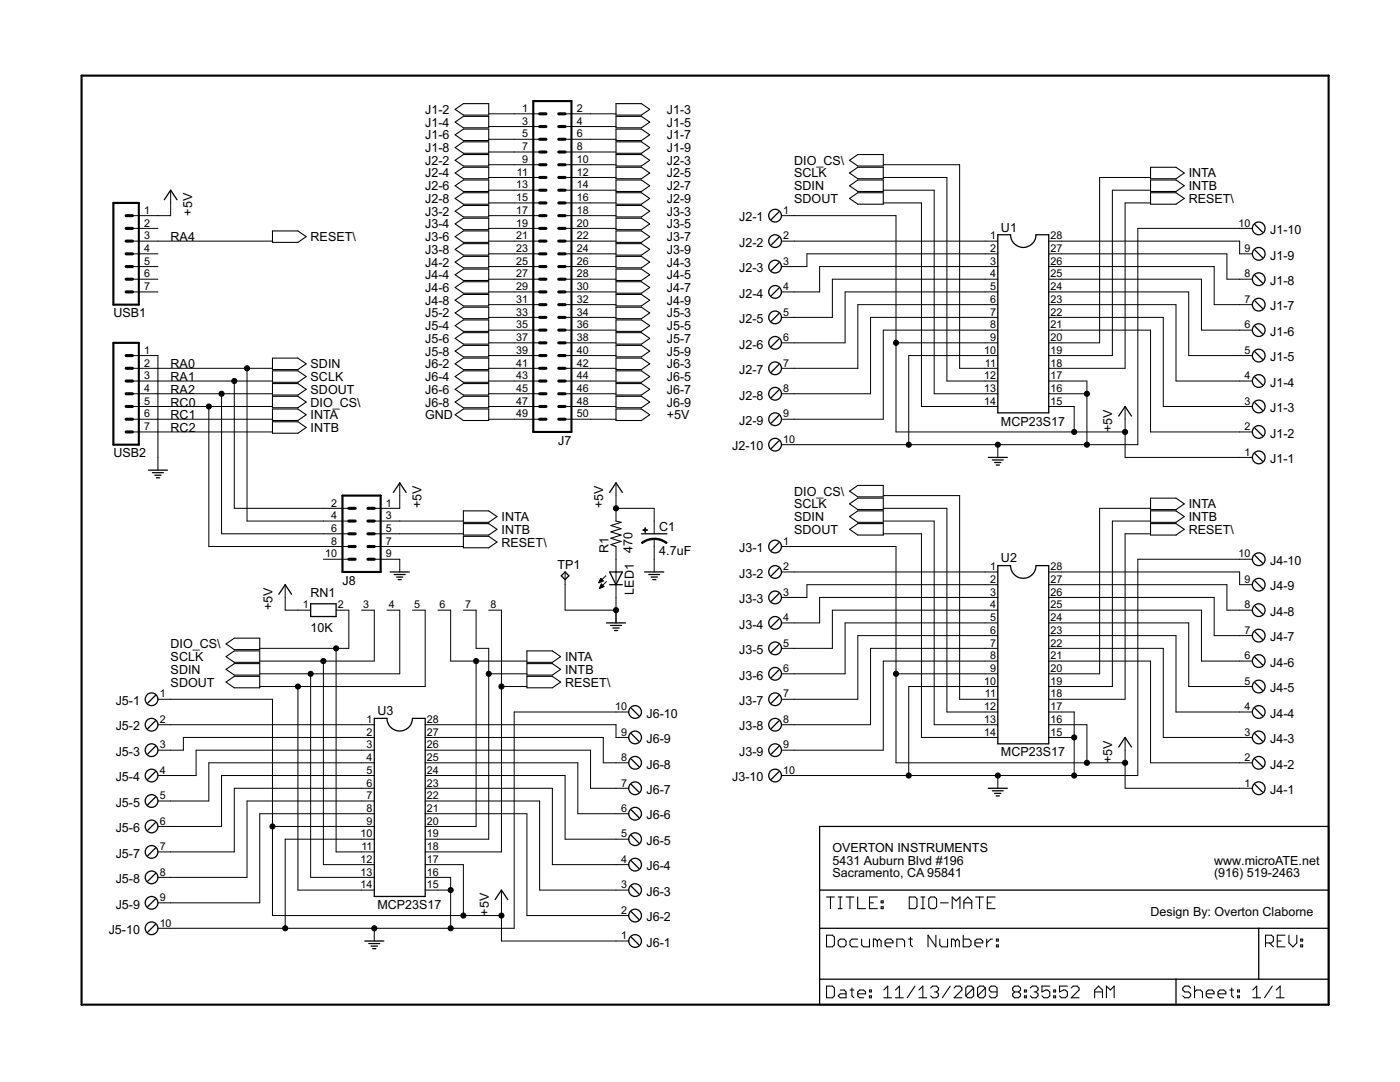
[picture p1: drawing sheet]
<svg xmlns="http://www.w3.org/2000/svg" width="279mm" height="216mm" viewBox="0 0 279 216" stroke-linecap="round" stroke-linejoin="round" font-family="sans-serif">
<defs><g id="words">
<g font-size="2.8">
<text x="84.8" y="22.7">J1-2</text>
<text x="133.1" y="22.7">J1-3</text>
<text x="84.8" y="25.2">J1-4</text>
<text x="84.8" y="27.8">J1-6</text>
<text x="133.1" y="25.2">J1-5</text>
<text x="133.1" y="27.8">J1-7</text>
<text x="84.8" y="30.3">J1-8</text>
<text x="84.8" y="32.9">J2-2</text>
<text x="84.8" y="35.4">J2-4</text>
<text x="133.1" y="30.3">J1-9</text>
<text x="133.1" y="32.9">J2-3</text>
<text x="133.1" y="35.4">J2-5</text>
<text x="158.5" y="32.9">DIO_CS\</text>
<text x="158.5" y="35.4">SCLK</text>
<text x="237.2" y="35.4">INTA</text>
<text x="84.8" y="37.9">J2-6</text>
<text x="84.8" y="40.5">J2-8</text>
<text x="133.1" y="37.9">J2-7</text>
<text x="133.1" y="40.5">J2-9</text>
<text x="158.5" y="37.9">SDIN</text>
<text x="158.5" y="40.5">SDOUT</text>
<text x="237.2" y="37.9">INTB</text>
<text x="237.2" y="40.5">RESET\</text>
<text x="38.4" y="43" transform="rotate(-90 38.4 43)">+5V</text>
<text x="84.8" y="43">J3-2</text>
<text x="84.8" y="45.6">J3-4</text>
<text x="133.1" y="43">J3-3</text>
<text x="133.1" y="45.6">J3-5</text>
<text x="147.5" y="44.2">J2-1</text>
<text x="199.8" y="46.2">U1</text>
<text x="253.5" y="46.7">J1-10</text>
<text x="34.1" y="48.1">RA4</text>
<text x="62" y="48.1">RESET\</text>
<text x="84.8" y="48.1">J3-6</text>
<text x="84.8" y="50.6">J3-8</text>
<text x="84.8" y="53.2">J4-2</text>
<text x="133.1" y="48.1">J3-7</text>
<text x="133.1" y="50.6">J3-9</text>
<text x="133.1" y="53.2">J4-3</text>
<text x="147.5" y="49.2">J2-2</text>
<text x="253.5" y="51.8">J1-9</text>
<text x="84.8" y="55.7">J4-4</text>
<text x="84.8" y="58.3">J4-6</text>
<text x="133.1" y="55.7">J4-5</text>
<text x="133.1" y="58.3">J4-7</text>
<text x="147.5" y="54.3">J2-3</text>
<text x="147.5" y="59.4">J2-4</text>
<text x="253.5" y="56.9">J1-8</text>
<text x="22.6" y="63.3">USB1</text>
<text x="84.8" y="60.8">J4-8</text>
<text x="84.8" y="63.3">J5-2</text>
<text x="84.8" y="65.9">J5-4</text>
<text x="133.1" y="60.8">J4-9</text>
<text x="133.1" y="63.3">J5-3</text>
<text x="133.1" y="65.9">J5-5</text>
<text x="147.5" y="64.5">J2-5</text>
<text x="253.5" y="61.9">J1-7</text>
<text x="84.8" y="68.4">J5-6</text>
<text x="84.8" y="71">J5-8</text>
<text x="133.1" y="68.4">J5-7</text>
<text x="133.1" y="71">J5-9</text>
<text x="147.5" y="69.6">J2-6</text>
<text x="253.5" y="67">J1-6</text>
<text x="34.1" y="73.5">RA0</text>
<text x="34.1" y="76">RA1</text>
<text x="62" y="73.5">SDIN</text>
<text x="62" y="76">SCLK</text>
<text x="84.8" y="73.5">J6-2</text>
<text x="84.8" y="76">J6-4</text>
<text x="133.1" y="73.5">J6-3</text>
<text x="133.1" y="76">J6-5</text>
<text x="147.5" y="74.6">J2-7</text>
<text x="253.5" y="77.2">J1-4</text>
<text x="253.5" y="72.1">J1-5</text>
<text x="34.1" y="78.6">RA2</text>
<text x="34.1" y="81.1">RC0</text>
<text x="34.1" y="83.7">RC1</text>
<text x="62" y="78.6">SDOUT</text>
<text x="62" y="81.1">DIO_CS\</text>
<text x="62" y="83.7">INTA</text>
<text x="84.8" y="78.6">J6-6</text>
<text x="84.8" y="81.1">J6-8</text>
<text x="84.8" y="83.7">GND</text>
<text x="133.1" y="78.6">J6-7</text>
<text x="133.1" y="81.1">J6-9</text>
<text x="133.1" y="83.7">+5V</text>
<text x="147.5" y="79.7">J2-8</text>
<text x="253.5" y="82.3">J1-3</text>
<text x="34.1" y="86.2">RC2</text>
<text x="62" y="86.2">INTB</text>
<text x="111.4" y="88.9">J7</text>
<text x="146.1" y="89.9">J2-10</text>
<text x="147.5" y="84.8">J2-9</text>
<text x="199.8" y="84.9">MCP23S17</text>
<text x="222" y="86.2" transform="rotate(-90 222 86.2)">+5V</text>
<text x="253.5" y="87.3">J1-2</text>
<text x="22.6" y="91.3">USB2</text>
<text x="253.5" y="92.4">J1-1</text>
<text x="84.1" y="101.4" transform="rotate(-90 84.1 101.4)">+5V</text>
<text x="120.4" y="101.4" transform="rotate(-90 120.4 101.4)">+5V</text>
<text x="158.5" y="98.9">DIO_CS\</text>
<text x="158.5" y="101.4">SCLK</text>
<text x="237.2" y="101.4">INTA</text>
<text x="100.1" y="104">INTA</text>
<text x="100.1" y="106.5">INTB</text>
<text x="131.6" y="105.9">C1</text>
<text x="158.5" y="104">SDIN</text>
<text x="158.5" y="106.5">SDOUT</text>
<text x="237.2" y="104">INTB</text>
<text x="237.2" y="106.5">RESET\</text>
<text x="100.1" y="109">RESET\</text>
<text x="111.3" y="113.6">TP1</text>
<text x="121.4" y="110.3" transform="rotate(-90 121.4 110.3)">R1</text>
<text x="126.2" y="110.3" transform="rotate(-90 126.2 110.3)">470</text>
<text x="131.6" y="110.7">4.7uF</text>
<text x="147.5" y="110.2">J3-1</text>
<text x="199.8" y="112.2">U2</text>
<text x="253.5" y="112.7">J4-10</text>
<text x="62" y="119.2">RN1</text>
<text x="68.3" y="116.7">J8</text>
<text x="126.5" y="118.7" transform="rotate(-90 126.5 118.7)">LED1</text>
<text x="147.5" y="115.3">J3-2</text>
<text x="253.5" y="117.8">J4-9</text>
<text x="54.4" y="121.7" transform="rotate(-90 54.4 121.7)">+5V</text>
<text x="147.5" y="120.4">J3-3</text>
<text x="147.5" y="125.4">J3-4</text>
<text x="253.5" y="122.9">J4-8</text>
<text x="34.1" y="129.4">DIO_CS\</text>
<text x="34.1" y="131.9">SCLK</text>
<text x="62" y="126.1">10K</text>
<text x="112.8" y="131.9">INTA</text>
<text x="147.5" y="130.5">J3-5</text>
<text x="253.5" y="128">J4-7</text>
<text x="34.1" y="134.4">SDIN</text>
<text x="34.1" y="137">SDOUT</text>
<text x="112.8" y="134.4">INTB</text>
<text x="112.8" y="137">RESET\</text>
<text x="147.5" y="135.6">J3-6</text>
<text x="253.5" y="133">J4-6</text>
<text x="23.1" y="140.7">J5-1</text>
<text x="75.3" y="142.7">U3</text>
<text x="129" y="143.2">J6-10</text>
<text x="147.5" y="140.7">J3-7</text>
<text x="253.5" y="143.2">J4-4</text>
<text x="253.5" y="138.1">J4-5</text>
<text x="23.1" y="145.7">J5-2</text>
<text x="129" y="148.3">J6-9</text>
<text x="147.5" y="145.7">J3-8</text>
<text x="253.5" y="148.3">J4-3</text>
<text x="23.1" y="150.8">J5-3</text>
<text x="23.1" y="155.9">J5-4</text>
<text x="129" y="153.4">J6-8</text>
<text x="146.1" y="155.9">J3-10</text>
<text x="147.5" y="150.8">J3-9</text>
<text x="199.8" y="151">MCP23S17</text>
<text x="222" y="152.2" transform="rotate(-90 222 152.2)">+5V</text>
<text x="253.5" y="153.4">J4-2</text>
<text x="23.1" y="161">J5-5</text>
<text x="129" y="158.4">J6-7</text>
<text x="253.5" y="158.4">J4-1</text>
<text x="23.1" y="166.1">J5-6</text>
<text x="129" y="163.5">J6-6</text>
<text x="23.1" y="171.1">J5-7</text>
<text x="129" y="173.7">J6-4</text>
<text x="129" y="168.6">J6-5</text>
<text x="166.1" y="170">OVERTON INSTRUMENTS</text>
<text x="166.1" y="172.5">5431 Auburn Blvd #196</text>
<text x="242.3" y="172.5">www.microATE.net</text>
<text x="23.1" y="176.2">J5-8</text>
<text x="129" y="178.8">J6-3</text>
<text x="166.1" y="175.1">Sacramento, CA 95841</text>
<text x="242.3" y="175.1">(916) 519-2463</text>
<text x="23.1" y="181.3">J5-9</text>
<text x="75.3" y="181.4">MCP23S17</text>
<text x="97.5" y="182.7" transform="rotate(-90 97.5 182.7)">+5V</text>
<text x="129" y="183.8">J6-2</text>
<text x="229.6" y="182.7">Design By: Overton Claborne</text>
<text x="21.7" y="186.4">J5-10</text>
<text x="129" y="188.9">J6-1</text>
</g>
<g font-size="2.4">
<text x="104.2" y="22.4">1</text>
<text x="115.1" y="22.4">2</text>
<text x="104.2" y="24.9">3</text>
<text x="104.2" y="27.4">5</text>
<text x="104.2" y="30">7</text>
<text x="115.1" y="24.9">4</text>
<text x="115.1" y="27.4">6</text>
<text x="115.1" y="30">8</text>
<text x="103.2" y="35">11</text>
<text x="104.2" y="32.5">9</text>
<text x="115.1" y="32.5">10</text>
<text x="115.1" y="35">12</text>
<text x="103" y="37.6">13</text>
<text x="103" y="40.1">15</text>
<text x="115.1" y="37.6">14</text>
<text x="115.1" y="40.1">16</text>
<text x="28.8" y="42.7">1</text>
<text x="28.8" y="45.2">2</text>
<text x="28.8" y="47.7">3</text>
<text x="103" y="42.7">17</text>
<text x="103" y="45.2">19</text>
<text x="103" y="47.7">21</text>
<text x="115.1" y="42.7">18</text>
<text x="115.1" y="45.2">20</text>
<text x="115.1" y="47.7">22</text>
<text x="156.3" y="42.7">1</text>
<text x="156.3" y="47.7">2</text>
<text x="197.6" y="47.7">1</text>
<text x="209.6" y="47.7">28</text>
<text x="247.2" y="45.2">10</text>
<text x="28.8" y="50.3">4</text>
<text x="28.8" y="52.8">5</text>
<text x="103" y="50.3">23</text>
<text x="103" y="52.8">25</text>
<text x="115.1" y="50.3">24</text>
<text x="115.1" y="52.8">26</text>
<text x="156.3" y="52.8">3</text>
<text x="197.6" y="50.3">2</text>
<text x="197.6" y="52.8">3</text>
<text x="209.6" y="52.8">26</text>
<text x="209.6" y="50.3">27</text>
<text x="248.4" y="50.3">9</text>
<text x="28.8" y="55.4">6</text>
<text x="28.8" y="57.9">7</text>
<text x="103" y="55.4">27</text>
<text x="103" y="57.9">29</text>
<text x="115.1" y="55.4">28</text>
<text x="115.1" y="57.9">30</text>
<text x="156.3" y="57.9">4</text>
<text x="197.6" y="55.4">4</text>
<text x="197.6" y="57.9">5</text>
<text x="209.6" y="57.9">24</text>
<text x="209.6" y="55.4">25</text>
<text x="248.4" y="55.4">8</text>
<text x="103" y="60.4">31</text>
<text x="103" y="63">33</text>
<text x="103" y="65.5">35</text>
<text x="115.1" y="60.4">32</text>
<text x="115.1" y="63">34</text>
<text x="115.1" y="65.5">36</text>
<text x="156.3" y="63">5</text>
<text x="197.6" y="60.4">6</text>
<text x="197.6" y="63">7</text>
<text x="197.6" y="65.5">8</text>
<text x="209.6" y="65.5">21</text>
<text x="209.6" y="63">22</text>
<text x="209.6" y="60.4">23</text>
<text x="248.4" y="65.5">6</text>
<text x="248.4" y="60.4">7</text>
<text x="28.8" y="70.6">1</text>
<text x="103" y="68.1">37</text>
<text x="103" y="70.6">39</text>
<text x="115.1" y="68.1">38</text>
<text x="115.1" y="70.6">40</text>
<text x="156.3" y="68.1">6</text>
<text x="196.4" y="70.6">10</text>
<text x="197.6" y="68.1">9</text>
<text x="209.6" y="70.6">19</text>
<text x="209.6" y="68.1">20</text>
<text x="248.4" y="70.6">5</text>
<text x="28.8" y="73.1">2</text>
<text x="28.8" y="75.7">3</text>
<text x="103" y="73.1">41</text>
<text x="103" y="75.7">43</text>
<text x="115.1" y="73.1">42</text>
<text x="115.1" y="75.7">44</text>
<text x="156.3" y="73.1">7</text>
<text x="196.4" y="75.7">12</text>
<text x="196.6" y="73.1">11</text>
<text x="209.6" y="75.7">17</text>
<text x="209.6" y="73.1">18</text>
<text x="248.4" y="75.7">4</text>
<text x="28.8" y="78.2">4</text>
<text x="28.8" y="80.8">5</text>
<text x="28.8" y="83.3">6</text>
<text x="103" y="78.2">45</text>
<text x="103" y="80.8">47</text>
<text x="103" y="83.3">49</text>
<text x="115.1" y="78.2">46</text>
<text x="115.1" y="80.8">48</text>
<text x="115.1" y="83.3">50</text>
<text x="156.3" y="78.2">8</text>
<text x="156.3" y="83.3">9</text>
<text x="196.4" y="78.2">13</text>
<text x="196.4" y="80.8">14</text>
<text x="209.6" y="80.8">15</text>
<text x="209.6" y="78.2">16</text>
<text x="248.4" y="80.8">3</text>
<text x="28.8" y="85.8">7</text>
<text x="156.3" y="88.4">10</text>
<text x="248.4" y="85.8">2</text>
<text x="248.4" y="90.9">1</text>
<text x="66.1" y="101.1">2</text>
<text x="77" y="101.1">1</text>
<text x="66.1" y="103.6">4</text>
<text x="66.1" y="106.2">6</text>
<text x="77" y="103.6">3</text>
<text x="77" y="106.2">5</text>
<text x="64.9" y="111.2">10</text>
<text x="66.1" y="108.7">8</text>
<text x="77" y="108.7">7</text>
<text x="77" y="111.2">9</text>
<text x="156.3" y="108.7">1</text>
<text x="156.3" y="113.8">2</text>
<text x="197.6" y="113.8">1</text>
<text x="209.6" y="113.8">28</text>
<text x="247.2" y="111.2">10</text>
<text x="156.3" y="118.9">3</text>
<text x="197.6" y="116.3">2</text>
<text x="197.6" y="118.9">3</text>
<text x="209.6" y="118.9">26</text>
<text x="209.6" y="116.3">27</text>
<text x="248.4" y="116.3">9</text>
<text x="60.5" y="121.4">1</text>
<text x="67.4" y="121.4">2</text>
<text x="72.5" y="121.4">3</text>
<text x="77.6" y="121.4">4</text>
<text x="82.7" y="121.4">5</text>
<text x="87.7" y="121.4">6</text>
<text x="92.8" y="121.4">7</text>
<text x="97.9" y="121.4">8</text>
<text x="156.3" y="123.9">4</text>
<text x="197.6" y="121.4">4</text>
<text x="197.6" y="123.9">5</text>
<text x="209.6" y="123.9">24</text>
<text x="209.6" y="121.4">25</text>
<text x="248.4" y="121.4">8</text>
<text x="156.3" y="129">5</text>
<text x="197.6" y="126.5">6</text>
<text x="197.6" y="129">7</text>
<text x="197.6" y="131.5">8</text>
<text x="209.6" y="131.5">21</text>
<text x="209.6" y="129">22</text>
<text x="209.6" y="126.5">23</text>
<text x="248.4" y="131.5">6</text>
<text x="248.4" y="126.5">7</text>
<text x="156.3" y="134.1">6</text>
<text x="196.4" y="136.6">10</text>
<text x="197.6" y="134.1">9</text>
<text x="209.6" y="136.6">19</text>
<text x="209.6" y="134.1">20</text>
<text x="248.4" y="136.6">5</text>
<text x="31.9" y="139.2">1</text>
<text x="122.8" y="141.7">10</text>
<text x="156.3" y="139.2">7</text>
<text x="196.4" y="141.7">12</text>
<text x="196.6" y="139.2">11</text>
<text x="209.6" y="141.7">17</text>
<text x="209.6" y="139.2">18</text>
<text x="248.4" y="141.7">4</text>
<text x="31.9" y="144.2">2</text>
<text x="31.9" y="149.3">3</text>
<text x="73.1" y="144.2">1</text>
<text x="73.1" y="146.8">2</text>
<text x="73.1" y="149.3">3</text>
<text x="85.2" y="149.3">26</text>
<text x="85.2" y="146.8">27</text>
<text x="85.2" y="144.2">28</text>
<text x="123.9" y="146.8">9</text>
<text x="156.3" y="144.2">8</text>
<text x="156.3" y="149.3">9</text>
<text x="196.4" y="144.2">13</text>
<text x="196.4" y="146.8">14</text>
<text x="209.6" y="146.8">15</text>
<text x="209.6" y="144.2">16</text>
<text x="248.4" y="146.8">3</text>
<text x="31.9" y="154.4">4</text>
<text x="73.1" y="151.9">4</text>
<text x="73.1" y="154.4">5</text>
<text x="85.2" y="154.4">24</text>
<text x="85.2" y="151.9">25</text>
<text x="123.9" y="151.9">8</text>
<text x="156.3" y="154.4">10</text>
<text x="248.4" y="151.9">2</text>
<text x="31.9" y="159.5">5</text>
<text x="73.1" y="156.9">6</text>
<text x="73.1" y="159.5">7</text>
<text x="85.2" y="159.5">22</text>
<text x="85.2" y="156.9">23</text>
<text x="123.9" y="156.9">7</text>
<text x="248.4" y="156.9">1</text>
<text x="31.9" y="164.6">6</text>
<text x="72" y="167.1">10</text>
<text x="73.1" y="162">8</text>
<text x="73.1" y="164.6">9</text>
<text x="85.2" y="167.1">19</text>
<text x="85.2" y="164.6">20</text>
<text x="85.2" y="162">21</text>
<text x="123.9" y="167.1">5</text>
<text x="123.9" y="162">6</text>
<text x="31.9" y="169.6">7</text>
<text x="72" y="172.2">12</text>
<text x="72.1" y="169.6">11</text>
<text x="85.2" y="172.2">17</text>
<text x="85.2" y="169.6">18</text>
<text x="123.9" y="172.2">4</text>
<text x="31.9" y="174.7">8</text>
<text x="31.9" y="179.8">9</text>
<text x="72" y="174.7">13</text>
<text x="72" y="177.3">14</text>
<text x="85.2" y="177.3">15</text>
<text x="85.2" y="174.7">16</text>
<text x="123.9" y="177.3">3</text>
<text x="31.9" y="184.9">10</text>
<text x="123.9" y="182.3">2</text>
<text x="123.9" y="187.4">1</text>
</g>
</g></defs>
<g fill="#000" stroke="#000" stroke-width=".2">
<path d="M97.5 22.7h5.1zM97.5 25.3h5.1zM97.5 27.8h5.1zM97.5 30.3h5.1zM97.5 32.9h5.1zM97.5 35.4h5.1zM97.5 38h5.1zM102.6 22.7h5.1zM102.6 25.3h5.1zM102.6 27.8h5.1zM102.6 30.3h5.1zM102.6 32.9h5.1z"/>
<path d="M102.6 35.4h5.1zM102.6 38h5.1zM112.8 22.7h5.1zM112.8 25.3h5.1zM112.8 27.8h5.1zM112.8 30.3h5.1zM112.8 32.9h5.1zM112.8 35.4h5.1zM112.8 38h5.1zM117.9 22.7h5zM117.9 25.3h5zM117.9 27.8h5z"/>
<path d="M117.9 30.3h5zM117.9 32.9h5zM117.9 35.4h5zM117.9 38h5zM176.3 38h10.1zM176.3 35.4h12.7zM176.3 32.9h15.2zM219.5 35.4h10.1zM222 38h7.6zM31.5 43h2.6zM26.4 43h5.1zM26.4 45.6h5.1z"/>
<path d="M26.4 48.1h5.1zM26.4 50.7h5.1zM26.4 53.2h5.1zM26.4 55.7h5.1zM26.4 58.3h5.1zM34.1 40.5v2.5zM34.1 38v2.5zM31.5 48.1h22.9zM97.5 40.5h5.1zM97.5 43h5.1zM97.5 45.6h5.1zM97.5 48.1h5.1z"/>
<path d="M97.5 50.7h5.1zM97.5 53.2h5.1zM97.5 55.7h5.1zM97.5 58.3h5.1zM102.6 40.5h5.1zM102.6 43h5.1zM102.6 45.6h5.1zM102.6 48.1h5.1zM102.6 50.7h5.1zM102.6 53.2h5.1zM102.6 55.7h5.1zM102.6 58.3h5.1z"/>
<path d="M112.8 40.5h5.1zM112.8 43h5.1zM112.8 45.6h5.1zM112.8 48.1h5.1zM112.8 50.7h5.1zM112.8 53.2h5.1zM112.8 55.7h5.1zM112.8 58.3h5.1zM117.9 40.5h5zM117.9 43h5zM117.9 45.6h5zM117.9 48.1h5z"/>
<path d="M117.9 50.7h5zM117.9 53.2h5zM117.9 55.7h5zM117.9 58.3h5zM158.5 53.2h2.5zM158.5 58.3h5.1zM156 43h2.5zM156 48.1h2.5zM156 53.2h2.5zM156 58.3h2.5zM161 50.7v2.5zM163.6 53.2v5.1z"/>
<path d="M168.7 58.3h27.9zM158.5 43h20.3zM176.3 40.5h7.6zM161 50.7h35.6zM163.6 53.2h33zM166.1 55.7h30.5zM158.5 48.1h38.1zM196.6 48.1h2.5zM196.6 50.7h2.5zM196.6 53.2h2.5zM196.6 55.7h2.5zM196.6 58.3h2.5z"/>
<path d="M211.8 55.7h28zM211.8 58.3h25.4zM209.3 58.3h2.5zM209.3 55.7h2.5zM209.3 53.2h2.5zM209.3 50.7h2.5zM209.3 48.1h2.5zM224.5 40.5h5.1zM227.1 45.6h20.3zM211.8 53.2h30.5zM244.9 50.7v5zM211.8 50.7h33.1z"/>
<path d="M244.9 55.7h2.5zM247.4 48.1v2.6zM211.8 48.1h35.6zM247.4 55.7h2.5zM247.4 50.7h2.5zM247.4 45.6h2.5zM31.5 71v20.3zM31.5 76h15.3zM31.5 78.6h12.7zM26.4 71h5.1zM26.4 73.5h5.1zM26.4 76h5.1z"/>
<path d="M26.4 78.6h5.1zM44.2 78.6h10.2zM31.5 73.5h17.8zM46.8 76h7.6zM54.4 78.6v2.5zM49.3 73.5h5.1zM97.5 60.8h5.1zM97.5 63.3h5.1zM97.5 65.9h5.1zM97.5 68.4h5.1zM97.5 71h5.1zM97.5 73.5h5.1z"/>
<path d="M97.5 76h5.1zM97.5 78.6h5.1zM102.6 60.8h5.1zM102.6 63.3h5.1zM102.6 65.9h5.1zM102.6 68.4h5.1zM102.6 71h5.1zM102.6 73.5h5.1zM102.6 76h5.1zM102.6 78.6h5.1zM112.8 60.8h5.1zM112.8 63.3h5.1z"/>
<path d="M112.8 65.9h5.1zM112.8 68.4h5.1zM112.8 71h5.1zM112.8 73.5h5.1zM112.8 76h5.1zM112.8 78.6h5.1zM117.9 60.8h5zM117.9 63.3h5zM117.9 65.9h5zM117.9 68.4h5zM117.9 71h5zM117.9 73.5h5z"/>
<path d="M117.9 76h5zM117.9 78.6h5zM158.5 63.3h7.6zM158.5 68.4h10.2zM158.5 73.5h12.7zM156 63.3h2.5zM156 68.4h2.5zM156 73.5h2.5zM156 78.6h2.5zM166.1 55.7v7.6zM168.7 58.3v10.1zM171.2 60.8v12.7z"/>
<path d="M171.2 60.8h25.4zM173.7 63.3v15.3zM158.5 78.6h15.2zM173.7 63.3h22.9zM176.3 65.9h20.3zM178.8 43v25.4zM181.4 71h15.2zM186.4 38v40.6zM189 35.4v40.6zM191.5 32.9v40.6zM178.8 68.4h17.8zM186.4 78.6h10.2z"/>
<path d="M189 76h7.6zM191.5 73.5h5.1zM196.6 60.8h2.5zM196.6 63.3h2.5zM196.6 65.9h2.5zM196.6 68.4h2.5zM196.6 71h2.5zM196.6 73.5h2.5zM196.6 76h2.5zM196.6 78.6h2.5zM211.8 60.8h22.9zM211.8 63.3h20.4z"/>
<path d="M211.8 65.9h17.8zM211.8 76h5.1zM211.8 78.6h5.1zM211.8 73.5h12.7zM211.8 71h10.2zM211.8 68.4h7.7zM209.3 78.6h2.5zM209.3 76h2.5zM209.3 73.5h2.5zM209.3 71h2.5zM209.3 68.4h2.5zM209.3 65.9h2.5z"/>
<path d="M209.3 63.3h2.5zM209.3 60.8h2.5zM216.9 76v2.6zM216.9 78.6v10.1zM219.5 35.4v33zM222 38v33zM224.5 40.5v33zM234.7 60.8v15.2zM237.2 58.3v12.7zM239.8 55.7v10.2zM242.3 53.2v7.6zM242.3 60.8h5.1z"/>
<path d="M239.8 65.9h7.6zM237.2 71h10.2zM234.7 76h12.7zM247.4 76h2.5zM247.4 71h2.5zM247.4 65.9h2.5zM247.4 60.8h2.5zM31.5 83.7h22.9zM31.5 86.2h22.9zM26.4 81.1h5.1zM26.4 83.7h5.1zM26.4 86.2h5.1z"/>
<path d="M31.5 91.3v2.5zM31.5 81.1h10.2zM41.7 81.1h12.7zM79.8 96.4v2.5zM97.5 81.1h5.1zM97.5 83.7h5.1zM102.6 81.1h5.1zM102.6 83.7h5.1zM112.8 81.1h5.1zM112.8 83.7h5.1zM122.9 98.9v2.5zM117.9 81.1h5z"/>
<path d="M117.9 83.7h5zM122.9 96.4v2.5zM158.5 83.7h17.8zM158.5 88.7h22.9zM156 83.7h2.5zM156 88.7h2.5zM176.3 65.9v17.8zM178.8 68.4v17.8zM181.4 88.7h17.7zM181.4 71v17.7zM183.9 40.5v40.6zM176.3 98.9h15.2z"/>
<path d="M183.9 81.1h12.7zM196.6 81.1h2.5zM199.1 88.7h17.8zM199.1 88.7v2.6zM211.8 81.1h2.6zM209.3 81.1h2.5zM178.8 86.2h35.6zM214.4 81.1v5.1zM216.9 88.7h10.2zM224.5 86.2v5.1zM214.4 86.2h10.1zM224.5 83.7v2.5z"/>
<path d="M224.5 81.1v2.6zM227.1 45.6v43.1zM229.6 65.9v20.3zM232.2 63.3v17.8zM232.2 81.1h15.2zM229.6 86.2h17.8zM224.5 91.3h22.9zM247.4 91.3h2.5zM247.4 86.2h2.5zM247.4 81.1h2.5zM41.7 81.1v28zM44.2 78.6v27.9z"/>
<path d="M46.8 76v25.4zM49.3 73.5v30.5zM56.9 116.7v2.5zM46.8 101.4h17.7zM44.2 106.5h20.3zM41.7 109.1h22.8zM49.3 104h15.2zM64.5 101.4h5.1zM64.5 104h5.1zM64.5 106.5h5.1zM64.5 109.1h5.1zM64.5 111.6h5.1z"/>
<path d="M79.8 98.9v2.5zM79.8 104h12.7zM79.8 106.5h12.7zM79.8 109.1h12.7zM74.7 101.4h5.1zM74.7 104h5.1zM74.7 106.5h5.1zM74.7 109.1h5.1zM74.7 111.6h5.1zM79.8 111.6v2.5zM112.8 114.1v2.6zM119.9 115.4l-.4 .9z"/>
<path d="M119.5 116.2h.2zM119.6 116.1h.4zM120 116.5l-.4 .9zM119.7 116h.6zM119.7 115.8h.6zM119.7 117.3h.3zM119.8 115.7h.4zM119.8 117.2h.5zM119.8 117h.7zM119.8 115.6h.3zM119.9 115.5h.1zM119.9 116.9h.5z"/>
<path d="M119.9 115.4l.5 .5zM119.9 116.8h.4zM120 116.7h.1zM120 116.5l.5 .6zM119.5 116.3l.9-.4zM119.6 117.4l.9-.3zM120.9 114.9l-1.4 1.4zM121 116l-1.4 1.4zM122.9 101.4h7.7zM122.9 101.4v2.6zM122.9 109.1v2.5zM122.9 116.7v2.5z"/>
<path d="M122.9 111.6v2.5zM122.9 114.1v2.6zM130.6 101.4v2.6zM130.6 107.5v1.6zM130.6 104v2.5zM130.6 109.1v2.5zM130.6 111.6v2.5zM158.5 119.2h2.5zM156 109.1h2.5zM156 114.1h2.5zM156 119.2h2.5zM161 116.7v2.5z"/>
<path d="M158.5 109.1h20.3zM176.3 106.5h7.6zM176.3 104h10.1zM176.3 101.4h12.7zM161 116.7h35.6zM163.6 119.2h33zM158.5 114.1h38.1zM196.6 114.1h2.5zM196.6 116.7h2.5zM196.6 119.2h2.5zM209.3 119.2h2.5zM209.3 116.7h2.5z"/>
<path d="M209.3 114.1h2.5zM219.5 101.4h10.1zM222 104h7.6zM224.5 106.5h5.1zM227.1 111.6h20.3zM211.8 119.2h30.5zM211.8 116.7h33.1zM247.4 114.1v2.6zM211.8 114.1h35.6zM247.4 116.7h2.5zM247.4 111.6h2.5zM31.5 139.5h2.6z"/>
<path d="M34.1 139.5h20.3zM56.9 119.2v2.6zM56.9 121.8h2.6zM51.8 137h7.7zM59.5 137h25.4zM59.5 121.8h2.5zM51.8 134.5h10.2zM62 134.5h17.8zM51.8 131.9h12.7zM64.5 131.9h10.2zM51.8 129.4h15.3zM67.1 129.4h2.5z"/>
<path d="M69.6 121.8v7.6zM67.1 121.8h2.5zM74.7 121.8v10.1zM72.2 121.8h2.5zM79.8 121.8v12.7zM77.2 121.8h2.6zM84.9 121.8v15.2zM82.3 121.8h2.6zM89.9 121.8v10.1zM87.4 121.8h2.5zM95 121.8v7.6zM95 131.9h10.2z"/>
<path d="M89.9 131.9h5.1zM92.5 121.8h2.5zM97.5 134.5h7.7zM97.5 129.4v5.1zM95 129.4h2.5zM100.1 137h5.1zM100.1 121.8v15.2zM97.5 121.8h2.6zM112.8 116.7v5.1zM122.9 121.8v2.5zM122.9 119.2v2.6zM112.8 121.8h10.1z"/>
<path d="M158.5 124.3h5.1zM158.5 129.4h7.6zM158.5 134.5h10.2zM158.5 139.5h12.7zM156 124.3h2.5zM156 129.4h2.5zM156 134.5h2.5zM156 139.5h2.5zM163.6 119.2v5.1zM166.1 121.8v7.6zM168.7 124.3v10.2zM168.7 124.3h27.9z"/>
<path d="M171.2 126.8v12.7zM171.2 126.8h25.4zM173.7 129.4v15.2zM173.7 129.4h22.9zM176.3 131.9h20.3zM178.8 109.1v25.4zM181.4 137h15.2zM191.5 98.9v40.6zM178.8 134.5h17.8zM166.1 121.8h30.5zM191.5 139.5h5.1zM196.6 121.8h2.5z"/>
<path d="M196.6 124.3h2.5zM196.6 126.8h2.5zM196.6 129.4h2.5zM196.6 131.9h2.5zM196.6 134.5h2.5zM196.6 137h2.5zM196.6 139.5h2.5zM211.8 121.8h28zM211.8 124.3h25.4zM211.8 126.8h22.9zM211.8 129.4h20.4zM211.8 131.9h17.8z"/>
<path d="M211.8 139.5h12.7zM211.8 137h10.2zM211.8 134.5h7.7zM209.3 139.5h2.5zM209.3 137h2.5zM209.3 134.5h2.5zM209.3 131.9h2.5zM209.3 129.4h2.5zM209.3 126.8h2.5zM209.3 124.3h2.5zM209.3 121.8h2.5zM219.5 101.4v33.1z"/>
<path d="M222 104v33zM224.5 106.5v33zM237.2 124.3v12.7zM239.8 121.8v10.1zM242.3 119.2v7.6zM244.9 116.7v5.1zM244.9 121.8h2.5zM242.3 126.8h5.1zM239.8 131.9h7.6zM237.2 137h10.2zM247.4 137h2.5zM247.4 131.9h2.5z"/>
<path d="M247.4 126.8h2.5zM247.4 121.8h2.5zM34.1 149.7h2.5zM34.1 154.7h5zM34.1 159.8h7.6zM31.5 144.6h2.6zM31.5 149.7h2.6zM31.5 154.7h2.6zM31.5 159.8h2.6zM36.6 147.2v2.5zM39.1 149.7v5zM41.7 152.2v7.6z"/>
<path d="M44.2 154.7h28zM46.8 157.3h25.4zM49.3 159.8v15.3zM49.3 159.8h22.9zM36.6 147.2h35.6zM39.1 149.7h33.1zM41.7 152.2h30.5zM34.1 144.6h38.1zM72.2 144.6h2.5zM72.2 147.2h2.5zM72.2 149.7h2.5zM72.2 152.2h2.5z"/>
<path d="M72.2 154.7h2.5zM72.2 157.3h2.5zM72.2 159.8h2.5zM87.4 152.2h27.9zM87.4 154.7h25.4zM87.4 157.3h22.8zM87.4 159.8h20.3zM84.9 159.8h2.5zM84.9 157.3h2.5zM84.9 154.7h2.5zM84.9 152.2h2.5zM84.9 149.7h2.5z"/>
<path d="M84.9 147.2h2.5zM84.9 144.6h2.5zM102.6 142.1h20.3zM117.9 149.7v7.6zM87.4 149.7h30.5zM120.4 147.2v5zM87.4 147.2h33zM120.4 152.2h2.5zM117.9 157.3h5zM122.9 144.6v2.6zM87.4 144.6h35.5zM122.9 157.3h2.6z"/>
<path d="M122.9 152.2h2.6zM122.9 147.2h2.6zM122.9 142.1h2.6zM158.5 154.7h22.9zM158.5 149.7h17.8zM156 144.6h2.5zM156 149.7h2.5zM156 154.7h2.5zM158.5 144.6h15.2zM176.3 131.9v17.8zM178.8 134.5v17.7zM181.4 154.7h17.7z"/>
<path d="M181.4 137v17.7zM183.9 106.5v40.7zM186.4 104v40.6zM189 101.4v40.7zM183.9 147.2h12.7zM186.4 144.6h10.2zM189 142.1h7.6zM196.6 142.1h2.5zM196.6 144.6h2.5zM196.6 147.2h2.5zM199.1 154.7h15.3zM199.1 154.7v2.6z"/>
<path d="M211.8 144.6h5.1zM211.8 147.2h2.6zM211.8 142.1h2.6zM209.3 147.2h2.5zM209.3 144.6h2.5zM209.3 142.1h2.5zM214.4 154.7h12.7zM214.4 147.2v7.5zM214.4 142.1v5.1zM178.8 152.2h38.1zM216.9 144.6v7.6zM224.5 152.2v5.1z"/>
<path d="M216.9 152.2h7.6zM224.5 149.7v2.5zM224.5 147.2v2.5zM227.1 111.6v43.1zM229.6 131.9v20.3zM232.2 129.4v17.8zM234.7 126.8v15.3zM224.5 157.3h22.9zM234.7 142.1h12.7zM232.2 147.2h15.2zM229.6 152.2h17.8zM247.4 157.3h2.5z"/>
<path d="M247.4 152.2h2.5zM247.4 147.2h2.5zM247.4 142.1h2.5zM34.1 164.9h10.1zM34.1 170h12.7zM31.5 164.9h2.6zM31.5 170h2.6zM31.5 175.1h2.6zM44.2 154.7v10.2zM46.8 157.3v12.7zM34.1 175.1h15.2zM51.8 162.4h20.4z"/>
<path d="M54.4 139.5v25.4zM56.9 167.4h15.3zM59.5 137v40.6zM62 134.5v40.6zM64.5 131.9v40.6zM67.1 129.4v40.6zM54.4 164.9h17.8zM59.5 177.6h12.7zM62 175.1h10.2zM64.5 172.5h7.7zM67.1 170h5.1zM72.2 162.4h2.5z"/>
<path d="M72.2 164.9h2.5zM72.2 167.4h2.5zM72.2 170h2.5zM72.2 172.5h2.5zM72.2 175.1h2.5zM72.2 177.6h2.5zM87.4 172.5h5.1zM87.4 177.6h2.5zM87.4 175.1h2.5zM87.4 162.4h17.8zM87.4 170h12.7zM87.4 167.4h10.1z"/>
<path d="M87.4 164.9h7.6zM84.9 177.6h2.5zM84.9 175.1h2.5zM84.9 172.5h2.5zM84.9 170h2.5zM84.9 167.4h2.5zM84.9 164.9h2.5zM84.9 162.4h2.5zM89.9 177.6v7.6zM89.9 175.1v2.5zM92.5 172.5v10.2zM95 131.9v33z"/>
<path d="M97.5 134.5v32.9zM100.1 137v33zM107.7 159.8v17.8zM110.2 157.3v15.2zM112.8 154.7v12.7zM115.3 152.2v10.2zM115.3 162.4h7.6zM112.8 167.4h10.1zM110.2 172.5h12.7zM107.7 177.6h15.2zM122.9 177.6h2.6zM122.9 172.5h2.6z"/>
<path d="M122.9 167.4h2.6zM122.9 162.4h2.6zM34.1 185.2h22.8zM34.1 180.1h17.7zM31.5 180.1h2.6zM31.5 185.2h2.6zM51.8 162.4v17.7zM54.4 164.9v17.8zM56.9 185.2h17.8zM56.9 167.4v17.8zM74.7 185.2h15.2zM74.7 185.2v2.6z"/>
<path d="M89.9 185.2h12.7zM54.4 182.7h38.1zM100.1 182.7v5.1zM92.5 182.7h7.6zM100.1 180.1v2.6zM100.1 177.6v2.5zM102.6 142.1v43.1zM105.2 162.4v20.3zM100.1 187.8h22.8zM105.2 182.7h17.7zM122.9 187.8h2.6zM122.9 182.7h2.6z"/>
<path d="M128 108.3l1.2-.7 1.4-.2v.3l-1.1 .1-1.3 .7z" fill-rule="evenodd"/>
<path d="M130.6 107.4h.2a3.9 3.9 0 0 1 2.3 .9l-.1 .2-1.4-.7-1-.2z" fill-rule="evenodd"/>
<circle cx="44.2" cy="78.6" r=".51"/>
<circle cx="46.8" cy="76" r=".51"/>
<circle cx="49.3" cy="73.5" r=".51"/>
<circle cx="178.8" cy="68.4" r=".51"/>
<circle cx="216.9" cy="78.6" r=".51"/>
<circle cx="41.7" cy="81.1" r=".51"/>
<circle cx="181.4" cy="88.7" r=".51"/>
<circle cx="199.1" cy="88.7" r=".51"/>
<circle cx="214.4" cy="86.2" r=".51"/>
<circle cx="216.9" cy="88.7" r=".51"/>
<circle cx="224.5" cy="86.2" r=".51"/>
<circle cx="122.9" cy="101.4" r=".51"/>
<circle cx="59.5" cy="137" r=".51"/>
<circle cx="62" cy="134.5" r=".51"/>
<circle cx="64.5" cy="131.9" r=".51"/>
<circle cx="67.1" cy="129.4" r=".51"/>
<circle cx="95" cy="131.9" r=".51"/>
<circle cx="97.5" cy="134.5" r=".51"/>
<circle cx="100.1" cy="137" r=".51"/>
<circle cx="122.9" cy="121.8" r=".51"/>
<circle cx="178.8" cy="134.5" r=".51"/>
<circle cx="181.4" cy="154.7" r=".51"/>
<circle cx="199.1" cy="154.7" r=".51"/>
<circle cx="214.4" cy="154.7" r=".51"/>
<circle cx="214.4" cy="147.2" r=".51"/>
<circle cx="216.9" cy="152.2" r=".51"/>
<circle cx="224.5" cy="152.2" r=".51"/>
<circle cx="54.4" cy="164.9" r=".51"/>
<circle cx="89.9" cy="177.6" r=".51"/>
<circle cx="56.9" cy="185.2" r=".51"/>
<circle cx="74.7" cy="185.2" r=".51"/>
<circle cx="89.9" cy="185.2" r=".51"/>
<circle cx="92.5" cy="182.7" r=".51"/>
<circle cx="100.1" cy="182.7" r=".51"/>
</g>
<g fill="#000" stroke="#000" stroke-width=".42">
<path d="M16.3 15.1h248.9zM16.3 15.1v185.4zM265.2 15.1v185.4zM106.4 20.2h7.6zM106.4 20.2v66zM22.6 40.5h5.1zM27.7 40.5v20.3zM22.6 40.5v20.3zM22.6 60.8h5.1zM22.6 68.4h5.1zM27.7 68.4v20.3zM22.6 68.4v20.3z"/>
<path d="M22.6 88.7h5.1zM68.3 98.9h7.7zM76 98.9v15.2zM114 20.2v66zM106.4 86.2h7.6zM68.3 98.9v15.2zM68.3 114.1h7.7zM16.3 200.5h248.9z"/>
</g>
<g fill="#000" stroke="#000" stroke-width=".25">
<path d="M34.1 38l-1.3 1.9zM34.1 38l1.2 1.9zM153.9 43.8l1.5-1.5zM153.9 48.9l1.5-1.6zM153.9 54l1.5-1.6zM153.9 59l1.5-1.5zM199.1 46.8v35.6zM199.1 46.8h2.6zM206.8 46.8h2.5zM250.4 54.9l1.6 1.6zM250.4 49.9l1.6 1.5zM250.4 44.8l1.6 1.5z"/>
<path d="M153.9 64.1l1.5-1.5zM153.9 69.2l1.5-1.6zM153.9 74.3l1.5-1.6zM153.9 79.3l1.5-1.5zM250.4 75.3l1.6 1.5zM250.4 70.2l1.6 1.5zM250.4 65.1l1.6 1.5zM250.4 60l1.6 1.6zM29.6 93.8h3.8zM30.4 94.3h2.2zM30.9 94.8h1.2zM31.2 95.3h.7z"/>
<path d="M79.8 96.4l-1.3 1.9zM79.8 96.4l1.2 1.9zM122.9 96.4l-1.2 1.9zM122.9 96.4l1.3 1.9zM153.9 84.4l1.5-1.5zM153.9 89.5l1.5-1.5zM197.2 91.3h3.8zM198 91.8h2.2zM198.5 92.3h1.2zM198.8 92.8h.7zM199.1 82.4h10.2zM209.3 46.8v35.6z"/>
<path d="M224.5 81.1l-1.2 1.9zM224.5 81.1l1.3 1.9zM250.4 90.5l1.6 1.5zM250.4 85.4l1.6 1.6zM250.4 80.3l1.6 1.6zM56.9 116.7l-1.3 1.9zM56.9 116.7l1.3 1.9zM77.9 114.1h3.8zM78.7 114.6h2.2zM79.1 115.1h1.3zM79.5 115.7h.6zM112 114.9l.8-.8z"/>
<path d="M112.8 114.1l.7 .8zM112 114.9l.8 .8zM113.5 114.9l-.7 .8zM121.7 114.1l1.2 2.6zM121.7 116.7h1.2zM121.7 114.1h1.2zM124.2 114.1l-1.3 2.6zM122.9 116.7h1.3zM122.9 114.1h1.3zM128 106.5h5.1zM128.7 114.1h3.8zM129.5 114.6h2.2z"/>
<path d="M129.9 115.1h1.3zM130.3 115.7h.6zM153.9 109.8l1.5-1.5zM153.9 114.9l1.5-1.5zM153.9 120l1.5-1.6zM199.1 112.9v35.5zM199.1 112.9h2.6zM206.8 112.9h2.5zM250.4 115.9l1.6 1.5zM250.4 110.8l1.6 1.6zM62 120.5v2.5zM62 123h5.1z"/>
<path d="M67.1 120.5v2.5zM62 120.5h5.1zM121 124.3h3.8zM121.9 124.8h2.1zM122.3 125.3h1.3zM122.6 125.8h.7zM153.9 125.1l1.5-1.6zM153.9 130.1l1.5-1.5zM153.9 135.2l1.5-1.5zM250.4 136.2l1.6 1.6zM250.4 131.1l1.6 1.6zM250.4 126.1l1.6 1.5z"/>
<path d="M250.4 121l1.6 1.5zM31 138.8l-1.5 1.5zM31 143.8l-1.5 1.6zM31 148.9l-1.5 1.6zM29.5 155.5l1.5-1.5zM74.7 143.3v35.6zM74.7 143.3h2.5zM82.3 143.3h2.6zM126 156.5l1.5 1.6zM126 151.5l1.5 1.5zM126 146.4l1.5 1.5zM126 141.3l1.5 1.5z"/>
<path d="M153.9 140.3l1.5-1.5zM153.9 145.4l1.5-1.6zM153.9 150.5l1.5-1.6zM153.9 155.5l1.5-1.5zM197.2 157.3h3.8zM198 157.8h2.2zM198.5 158.3h1.2zM198.8 158.8h.7zM199.1 148.4h10.2zM209.3 112.9v35.5zM224.5 147.2l-1.2 1.9zM224.5 147.2l1.3 1.9z"/>
<path d="M250.4 156.5l1.6 1.6zM250.4 151.5l1.6 1.5zM250.4 146.4l1.6 1.5zM250.4 141.3l1.6 1.5zM29.5 160.6l1.5-1.5zM29.5 165.7l1.5-1.6zM29.5 170.8l1.5-1.6zM29.5 175.8l1.5-1.5zM74.7 178.9h10.2zM84.9 143.3v35.6zM100.1 177.6l-1.3 1.9zM100.1 177.6l1.2 1.9z"/>
<path d="M126 176.8l1.5 1.6zM126 171.8l1.5 1.5zM126 166.7l1.5 1.5zM126 161.6l1.5 1.5zM163.6 177.6h101.6zM163.6 164.9v12.7zM163.6 164.9h101.6zM265.2 164.9v12.7zM265.2 177.6v7.6zM29.5 180.9l1.5-1.5zM29.5 186l1.5-1.5zM72.8 187.8h3.8z"/>
<path d="M73.6 188.3h2.2zM74.1 188.8h1.2zM74.4 189.3h.6zM126 187l1.5 1.5zM126 181.9l1.5 1.6zM163.6 195.4h71.1zM163.6 185.2v10.2zM163.6 177.6v7.6zM234.7 195.4v5.1zM234.7 195.4h16.5zM251.2 185.2v10.2zM163.6 185.2h87.6z"/>
<path d="M251.2 195.4h14zM251.2 185.2h14zM265.2 185.2v10.2zM265.2 195.4v5.1zM163.6 200.5h71.1zM163.6 195.4v5.1zM234.7 200.5h30.5z"/>
</g>
<g fill="#000" stroke="#000" stroke-width=".21">
<path d="M90.8 21.8l1.7 1.2zM90.8 21.8l1.7-1.1zM90.8 24.4l1.7 1.1zM90.8 24.4l1.7-1.2zM90.8 26.9l1.7 1.1zM90.8 26.9l1.7-1.1zM90.8 29.4l1.7 1.2zM90.8 29.4l1.7-1.1zM90.8 32l1.7 1.1zM90.8 32l1.7-1.2zM90.8 34.5l1.7 1.2zM90.8 34.5l1.7-1.1z"/>
<path d="M90.8 37.1l1.7 1.1zM90.8 37.1l1.7-1.2zM90.8 39.6l1.7 1.1zM90.8 39.6l1.7-1.1zM92.5 20.7h5zM92.5 23.2h5zM92.5 25.8h5zM92.5 28.3h5zM92.5 30.8h5zM92.5 33.4h5zM92.5 35.9h5zM92.5 38.5h5z"/>
<path d="M97.5 20.7v2.3zM92.5 23h5zM97.5 23.2v2.3zM92.5 25.5h5zM97.5 25.8v2.2zM92.5 28h5zM97.5 28.3v2.3zM92.5 30.6h5zM97.5 30.8v2.3zM92.5 33.1h5zM97.5 33.4v2.3zM92.5 35.7h5z"/>
<path d="M97.5 35.9v2.3zM92.5 38.2h5zM97.5 38.5v2.2zM122.9 20.7v2.3zM122.9 23h5.1zM122.9 23.2v2.3zM122.9 25.5h5.1zM122.9 25.8v2.2zM122.9 28h5.1zM122.9 28.3v2.3zM122.9 30.6h5.1zM122.9 30.8v2.3z"/>
<path d="M122.9 33.1h5.1zM122.9 33.4v2.3zM122.9 35.7h5.1zM122.9 35.9v2.3zM122.9 38.2h5.1zM122.9 38.5v2.2zM122.9 20.7h5.1zM122.9 23.2h5.1zM122.9 25.8h5.1zM122.9 28.3h5.1zM122.9 30.8h5.1zM122.9 33.4h5.1z"/>
<path d="M122.9 35.9h5.1zM122.9 38.5h5.1zM128 23l1.7-1.2zM128 20.7l1.7 1.1zM128 25.5l1.7-1.1zM128 23.2l1.7 1.2zM128 28l1.7-1.1zM128 25.8l1.7 1.1zM128 30.6l1.7-1.2zM128 28.3l1.7 1.1zM128 33.1l1.7-1.1zM128 30.8l1.7 1.2z"/>
<path d="M128 35.7l1.7-1.2zM128 33.4l1.7 1.1zM128 38.2l1.7-1.1zM128 35.9l1.7 1.2zM128 40.7l1.7-1.1zM128 38.5l1.7 1.1zM169.5 39.6l1.7 1.1zM169.5 39.6l1.7-1.1zM169.5 37.1l1.7 1.1zM169.5 37.1l1.7-1.2zM169.5 34.5l1.7 1.2zM169.5 34.5l1.7-1.1z"/>
<path d="M169.5 32l1.7 1.1zM169.5 32l1.7-1.2zM171.2 38.5h5.1zM171.2 35.9h5.1zM171.2 33.4h5.1zM171.2 30.8h5.1zM176.3 38.5v2.2zM176.3 35.9v2.3zM171.2 38.2h5.1zM176.3 33.4v2.3zM171.2 35.7h5.1zM176.3 30.8v2.3z"/>
<path d="M171.2 33.1h5.1zM229.6 38.5v2.2zM229.6 35.9v2.3zM229.6 38.2h5.1zM229.6 33.4v2.3zM229.6 35.7h5.1zM229.6 38.5h5.1zM229.6 35.9h5.1zM229.6 33.4h5.1zM234.7 40.7l1.6-1.1zM234.7 38.5l1.6 1.1zM234.7 38.2l1.6-1.1z"/>
<path d="M234.7 35.9l1.6 1.2zM234.7 35.7l1.6-1.2zM234.7 33.4l1.6 1.1zM54.4 46.1v2.3zM54.4 48.4h5.1zM54.4 46.1h5.1zM59.5 48.4l1.6-1.2zM59.5 46.1l1.6 1.1zM90.8 42.1l1.7 1.2zM90.8 42.1l1.7-1.1zM90.8 44.7l1.7 1.1zM90.8 44.7l1.7-1.2z"/>
<path d="M90.8 47.2l1.7 1.2zM90.8 47.2l1.7-1.1zM90.8 49.8l1.7 1.1zM90.8 49.8l1.7-1.2zM90.8 52.3l1.7 1.1zM90.8 52.3l1.7-1.1zM90.8 54.8l1.7 1.2zM90.8 54.8l1.7-1.1zM90.8 57.4l1.7 1.1zM90.8 57.4l1.7-1.2zM90.8 59.9l1.7 1.1zM90.8 59.9l1.7-1.1z"/>
<path d="M92.5 41h5zM92.5 43.5h5zM92.5 46.1h5zM92.5 48.6h5zM92.5 51.2h5zM92.5 53.7h5zM92.5 56.2h5zM92.5 58.8h5zM92.5 40.7h5zM97.5 41v2.3zM92.5 43.3h5zM97.5 43.5v2.3z"/>
<path d="M92.5 45.8h5zM97.5 46.1v2.3zM92.5 48.4h5zM97.5 48.6v2.3zM92.5 50.9h5zM97.5 51.2v2.2zM92.5 53.4h5zM97.5 53.7v2.3zM92.5 56h5zM97.5 56.2v2.3zM92.5 58.5h5zM97.5 58.8v2.2z"/>
<path d="M122.9 40.7h5.1zM122.9 41v2.3zM122.9 43.3h5.1zM122.9 43.5v2.3zM122.9 45.8h5.1zM122.9 46.1v2.3zM122.9 48.4h5.1zM122.9 48.6v2.3zM122.9 50.9h5.1zM122.9 51.2v2.2zM122.9 53.4h5.1zM122.9 53.7v2.3z"/>
<path d="M122.9 56h5.1zM122.9 56.2v2.3zM122.9 58.5h5.1zM122.9 58.8v2.2zM122.9 41h5.1zM122.9 43.5h5.1zM122.9 46.1h5.1zM122.9 48.6h5.1zM122.9 51.2h5.1zM122.9 53.7h5.1zM122.9 56.2h5.1zM122.9 58.8h5.1z"/>
<path d="M128 43.3l1.7-1.2zM128 41l1.7 1.1zM128 45.8l1.7-1.1zM128 43.5l1.7 1.2zM128 48.4l1.7-1.2zM128 46.1l1.7 1.1zM128 50.9l1.7-1.1zM128 48.6l1.7 1.2zM128 53.4l1.7-1.1zM128 51.2l1.7 1.1zM128 56l1.7-1.2zM128 53.7l1.7 1.1z"/>
<path d="M128 58.5l1.7-1.1zM128 56.2l1.7 1.2zM128 61l1.7-1.1zM128 58.8l1.7 1.1zM171.2 40.7h5.1zM229.6 40.7h5.1zM54.4 71.5v2.2zM54.4 73.7h5.1zM54.4 74v2.3zM54.4 76.3h5.1zM54.4 76.5v2.3zM54.4 78.8h5.1z"/>
<path d="M54.4 79.1v2.3zM54.4 71.5h5.1zM54.4 74h5.1zM54.4 76.5h5.1zM54.4 79.1h5.1zM59.5 73.7l1.6-1.1zM59.5 71.5l1.6 1.1zM59.5 76.3l1.6-1.2zM59.5 74l1.6 1.1zM59.5 78.8l1.6-1.1zM59.5 76.5l1.6 1.2zM90.8 62.4l1.7 1.2z"/>
<path d="M90.8 62.4l1.7-1.1zM90.8 65l1.7 1.1zM90.8 65l1.7-1.2zM90.8 67.5l1.7 1.2zM90.8 67.5l1.7-1.1zM90.8 70.1l1.7 1.1zM90.8 70.1l1.7-1.2zM90.8 72.6l1.7 1.1zM90.8 72.6l1.7-1.1zM90.8 75.1l1.7 1.2zM90.8 75.1l1.7-1.1zM90.8 77.7l1.7 1.1z"/>
<path d="M90.8 77.7l1.7-1.2zM92.5 61.3h5zM92.5 63.8h5zM92.5 66.4h5zM92.5 68.9h5zM92.5 71.5h5zM92.5 74h5zM92.5 76.5h5zM92.5 79.1h5zM92.5 61h5zM97.5 61.3v2.3zM92.5 63.6h5z"/>
<path d="M97.5 63.8v2.3zM92.5 66.1h5zM97.5 66.4v2.3zM92.5 68.7h5zM97.5 68.9v2.3zM92.5 71.2h5zM97.5 71.5v2.2zM92.5 73.7h5zM97.5 74v2.3zM92.5 76.3h5zM97.5 76.5v2.3zM92.5 78.8h5z"/>
<path d="M97.5 79.1v2.3zM122.9 61h5.1zM122.9 61.3v2.3zM122.9 63.6h5.1zM122.9 63.8v2.3zM122.9 66.1h5.1zM122.9 66.4v2.3zM122.9 68.7h5.1zM122.9 68.9v2.3zM122.9 71.2h5.1zM122.9 71.5v2.2zM122.9 73.7h5.1z"/>
<path d="M122.9 74v2.3zM122.9 76.3h5.1zM122.9 76.5v2.3zM122.9 78.8h5.1zM122.9 79.1v2.3zM122.9 61.3h5.1zM122.9 63.8h5.1zM122.9 66.4h5.1zM122.9 68.9h5.1zM122.9 71.5h5.1zM122.9 74h5.1zM122.9 76.5h5.1z"/>
<path d="M122.9 79.1h5.1zM128 63.6l1.7-1.2zM128 61.3l1.7 1.1zM128 66.1l1.7-1.1zM128 63.8l1.7 1.2zM128 68.7l1.7-1.2zM128 66.4l1.7 1.1zM128 71.2l1.7-1.1zM128 68.9l1.7 1.2zM128 73.7l1.7-1.1zM128 71.5l1.7 1.1zM128 76.3l1.7-1.2z"/>
<path d="M128 74l1.7 1.1zM128 78.8l1.7-1.1zM128 76.5l1.7 1.2zM54.4 81.4h5.1zM54.4 81.6v2.3zM54.4 83.9h5.1zM54.4 84.2v2.2zM54.4 86.4h5.1zM54.4 81.6h5.1zM54.4 84.2h5.1zM59.5 81.4l1.6-1.2zM59.5 79.1l1.6 1.1z"/>
<path d="M59.5 83.9l1.6-1.1zM59.5 81.6l1.6 1.2zM59.5 86.4l1.6-1.1zM59.5 84.2l1.6 1.1zM90.8 80.2l1.7 1.2zM90.8 80.2l1.7-1.1zM90.8 82.8l1.7 1.1zM90.8 82.8l1.7-1.2zM92.5 81.6h5zM92.5 81.4h5zM97.5 81.6v2.3zM92.5 83.9h5z"/>
<path d="M122.9 81.4h5.1zM122.9 81.6v2.3zM122.9 83.9h5.1zM122.9 81.6h5.1zM128 81.4l1.7-1.2zM128 79.1l1.7 1.1zM128 83.9l1.7-1.1zM128 81.6l1.7 1.2zM169.5 98l1.7 1.1zM169.5 98l1.7-1.1zM171.2 99.4h5.1zM171.2 96.9h5.1z"/>
<path d="M176.3 99.4v2.3zM176.3 96.9v2.2zM171.2 99.1h5.1zM229.6 99.4v2.3zM229.6 99.4h5.1zM92.5 107v2.3zM92.5 109.3h5zM92.5 104.5v2.3zM92.5 106.8h5zM92.5 101.9v2.3zM92.5 104.2h5zM92.5 107h5z"/>
<path d="M92.5 104.5h5zM92.5 101.9h5zM97.5 109.3l1.7-1.1zM97.5 107l1.7 1.2zM97.5 106.8l1.7-1.2zM97.5 104.5l1.7 1.1zM97.5 104.2l1.7-1.1zM97.5 101.9l1.7 1.2zM121.9 108.7l2.1-.7zM121.9 107.4l2.1-.6zM121.9 106.1l2.1-.6zM121.9 104.9l2.1-.7z"/>
<path d="M121.9 108.7l1 .4zM121.9 107.4l2.1 .6zM121.9 106.1l2.1 .7zM121.9 104.9l2.1 .6zM122.9 104l1.1 .2zM169.5 105.6l1.7 1.2zM169.5 105.6l1.7-1.1zM169.5 103.1l1.7 1.1zM169.5 103.1l1.7-1.2zM169.5 100.5l1.7 1.2zM169.5 100.5l1.7-1.1zM171.2 104.5h5.1z"/>
<path d="M171.2 101.9h5.1zM176.3 104.5v2.3zM171.2 106.8h5.1zM176.3 101.9v2.3zM171.2 104.2h5.1zM171.2 101.7h5.1zM229.6 104.5v2.3zM229.6 106.8h5.1zM229.6 101.9v2.3zM229.6 104.2h5.1zM229.6 101.7h5.1zM229.6 104.5h5.1z"/>
<path d="M229.6 101.9h5.1zM234.7 106.8l1.6-1.2zM234.7 104.5l1.6 1.1zM234.7 104.2l1.6-1.1zM234.7 101.9l1.6 1.2zM234.7 101.7l1.6-1.2zM234.7 99.4l1.6 1.1zM45.1 136.1l1.7 1.1zM45.1 136.1l1.7-1.1zM45.1 133.6l1.7 1.1zM45.1 133.6l1.7-1.2zM45.1 131l1.7 1.2z"/>
<path d="M45.1 131l1.7-1.1zM45.1 128.5l1.7 1.1zM45.1 128.5l1.7-1.2zM46.8 135h5zM46.8 132.4h5zM46.8 129.9h5zM46.8 127.3h5zM51.8 135v2.2zM46.8 137.2h5zM51.8 132.4v2.3zM46.8 134.7h5zM51.8 129.9v2.3z"/>
<path d="M46.8 132.2h5zM51.8 127.3v2.3zM46.8 129.6h5zM105.2 135v2.2zM105.2 137.2h5zM105.2 132.4v2.3zM105.2 134.7h5zM105.2 129.9v2.3zM105.2 132.2h5zM105.2 135h5zM105.2 132.4h5zM105.2 129.9h5z"/>
<path d="M110.2 137.2l1.7-1.1zM110.2 135l1.7 1.1zM110.2 134.7l1.7-1.1zM110.2 132.4l1.7 1.2zM110.2 132.2l1.7-1.2zM110.2 129.9l1.7 1.1zM165 179h1.5zM167.3 179h.8zM168.8 179h1.6zM171.2 179v2.3zM173.5 179v2.3zM173.5 179h1.6z"/>
<path d="M175.9 179.8h.4zM176.3 179.8v.3zM181.5 179v2.3zM181.5 179h1.1zM182.6 179l.4 .4zM183.8 179h.8zM185.4 179.4v1.5zM185.7 179l-.3 .4zM185.7 179h.8zM186.5 179l.4 .4zM190 179l.8 .8zM191.6 179l-.8 .8z"/>
<path d="M191.6 179v2.3zM192.4 179.8l.7-.8zM193.1 179l.8 .8zM193.9 179.8v1.5zM194.7 179h1.6zM197 179v2.3zM197 179h1.6zM165 196.8v2.3zM165 199.1h1.1zM165 186.6v2.3zM165 188.9h1.1zM165.7 179v2.3z"/>
<path d="M166.1 199.1l.4-.4zM165 196.8h1.1zM166.1 188.9l.4-.3zM165 186.6h1.1zM166.5 197.1v1.6zM166.1 196.8l.4 .3zM166.5 187v1.6zM166.1 186.6l.4 .4zM167.3 198.7l.4-.4zM167.3 181.3h.8zM167.3 187.8v.8zM167.3 188.6l.4 .3z"/>
<path d="M167.7 197.5h.8zM167.3 198.7l.4 .4zM167.7 198.3h1.1zM167.7 179v2.3zM167.7 188.9h.8zM167.3 187.8l.4-.4zM168.5 197.5l.3 .4zM168.5 188.9l.3-.3zM167.7 187.4h.8zM168.8 197.9v1.2zM167.7 199.1h1.1zM168.8 187.8v.8z"/>
<path d="M168.5 187.4l.3 .4zM169.6 197.5h.8zM169.6 179v2.3zM169.6 187.8v.8zM169.6 188.6l.4 .3zM170 197.1v1.6zM170 198.7l.4 .4zM170 187.4l-.4 .4zM170 188.9h1.2zM171.2 197.9v.8zM171.2 197.9l.4-.4zM171.2 181.3h1.5z"/>
<path d="M170 187.4h1.2zM171.2 198.7l.4 .4zM171.6 197.5h.8zM172 187.4v1.2zM172 188.6l.4 .3zM171.6 199.1h.8zM172.4 197.5l.3 .4zM172.4 188.9h1.1zM172.7 197.9v.4zM171.2 198.3h1.5zM173.5 197.5h.4zM173.5 197.5v.4z"/>
<path d="M173.5 198.7h.4zM173.5 198.7v.4zM173.5 181.3h1.6zM173.5 180.1h.8zM173.5 187.4v1.5zM173.9 197.5v.4zM173.5 197.9h.4zM173.9 198.7v.4zM173.5 199.1h.4zM174.3 187.4v1.5zM174.3 187.4h.4zM174.7 187.4l.4 .4z"/>
<path d="M175.1 187.8v1.1zM175.1 187.8l.4-.4zM175.5 187.4l.4 .4zM175.9 179.8v.3zM175.9 180.9h.4zM175.9 180.9v.4zM175.9 187.8v1.1zM175.9 180.1h.4zM176.3 180.9v.4zM175.9 181.3h.4zM176.4 197.5l.8-.7zM176.4 199.1h1.5z"/>
<path d="M176.6 187.8v.8zM176.6 187.8l.4-.4zM176.6 188.6l.4 .3zM177 187.4h.8zM177.2 196.8v2.3zM177 188.9h.8zM177.8 187.4l.4 .4zM178.2 187.8v.4zM176.6 188.2h1.6zM178.7 197.5l.8-.7zM178.7 199.1h1.6zM179 187.4v1.5z"/>
<path d="M179 187.4h1.1zM179.5 196.8v2.3zM180.1 187.4l.4 .4zM180.5 187.8v1.1zM182.6 196.8l-1.5 2.3zM181.3 187.4h.8zM181.5 181.3h1.1zM181.7 187v1.6zM181.7 188.6l.4 .3zM182.6 181.3l.4-.4zM183 179.4v1.5zM183.4 197.5l.8-.7z"/>
<path d="M183.4 199.1h1.6zM183.8 181.3h.8zM184.2 196.8v2.3zM184.2 179v2.3zM185.2 186.6v2.3zM185.2 186.6l1.6 2.3zM185.4 180.9l.3 .4zM186.1 196.8l-.4 .3zM185.7 181.3h.8zM186.1 196.8h.8zM185.7 198.7l.4 .4zM186.5 181.3l.4-.4z"/>
<path d="M186.8 186.6v2.3zM186.9 196.8l.4 .3zM186.5 197.9h.4zM186.9 197.9l.4 .4zM186.1 199.1h.8zM186.9 179.4v1.5zM187.3 197.1v.4zM187.3 197.5l-.4 .4zM187.3 198.3v.4zM187.3 198.7l-.4 .4zM187.6 187.4v1.2zM187.6 188.6l.3 .3z"/>
<path d="M187.7 180.1h1.6zM187.9 188.9h1.2zM189.6 196.8l-1.5 2.3zM189.1 187.4v1.5zM189.9 187.4v1.5zM189.9 187.4h.4zM190 179v2.3zM190.3 187.4l.4 .4zM190.4 199.1l1.6-1.6zM190.7 187.8v1.1zM190.7 187.8l.4-.4zM190.8 196.8l-.4 .3z"/>
<path d="M191.1 187.4l.4 .4zM191.5 187.8v1.1zM190.8 196.8h.8zM190.4 199.1h1.6zM192 197.1v.4zM191.6 196.8l.4 .3zM192.2 186.6v2.3zM192.2 188.9h1.2zM192.4 179.8v1.5zM192.4 180.1h1.5zM192.7 197.1v1.6zM192.7 197.1l.4-.3z"/>
<path d="M192.7 198.7l1.6-1.6zM193.1 196.8h.8zM192.7 198.7l.4 .4zM193.8 188.6l-.4 .3zM192.2 187.4h1.2zM193.8 187.8v.8zM193.4 187.4l.4 .4zM193.9 196.8l.4 .3zM193.1 199.1h.8zM194.3 197.1v1.6zM193.9 199.1l.4-.4zM194.6 187.8v.8z"/>
<path d="M194.6 187.8l.4-.4zM194.6 188.6l.4 .3zM195 187.4h.7zM195.1 197.1v1.6zM195.1 197.1l.4-.3zM196.6 197.1l-1.5 1.6zM195.5 196.8h.8zM195.1 198.7l.4 .4zM195.5 179v2.3zM195 188.9h.7zM195.7 187.4l.4 .4zM196.1 187.8v.4z"/>
<path d="M194.6 188.2h1.5zM196.3 196.8l.3 .3zM195.5 199.1h.8zM196.6 197.1v1.6zM196.6 198.7l-.3 .4zM196.9 187.4v1.5zM196.9 188.2l.8-.8zM197 181.3h1.6zM197 180.1h.8zM197.4 198.7l.4 .4zM197.4 197.1v.4zM197.4 197.5l.4 .4z"/>
<path d="M197.7 187.4h.4zM197.8 199.1h.8zM197.8 196.8l-.4 .3zM197.8 197.9h1.2zM198.6 199.1l.4-.4zM197.8 196.8h.8zM198.9 187.4h.3zM198.9 187.4v.4zM198.9 188.6h.3zM198.9 188.6v.3zM199 197.1v1.6zM198.6 196.8l.4 .3z"/>
<path d="M199.2 187.4v.4zM198.9 187.8h.3zM199.2 188.6v.3zM198.9 188.9h.3zM202.5 196.8l-.4 .3zM202.1 198.3v.4zM202.1 198.3l.4-.4zM202.1 197.1v.4zM202.5 196.8h.8zM202.1 198.7l.4 .4zM202.1 197.5l.4 .4zM202.5 197.9h.8z"/>
<path d="M203.3 196.8l.4 .3zM203.3 197.9l.4 .4zM202.5 199.1h.8zM203.7 197.1v.4zM203.3 197.9l.4-.4zM203.7 198.3v.4zM203.3 199.1l.4-.4zM204.4 197.5h.4zM204.4 197.5v.4zM204.4 198.7h.4zM204.4 198.7v.4zM204.8 197.5v.4z"/>
<path d="M204.4 197.9h.4zM204.8 198.7v.4zM204.4 199.1h.4zM205.6 197.1l.4-.3zM206 196.8h.8zM205.6 198.7l.4 .4zM206.8 196.8l.4 .3zM206.4 197.9h.4zM206.8 197.9l.4 .4zM206 199.1h.8zM207.2 197.1v.4zM207.2 197.5l-.4 .4z"/>
<path d="M207.2 198.3v.4zM207.2 198.7l-.4 .4zM207.9 196.8v1.1zM207.9 197.9l.8-.4zM207.9 198.7l.4 .4zM208.7 197.5h.4zM209.1 197.5l.4 .4zM208.3 199.1h.8zM207.9 196.8h1.6zM209.5 197.9v.8zM209.1 199.1l.4-.4zM210.3 197.5h.4z"/>
<path d="M210.3 197.5v.4zM210.3 198.7h.4zM210.3 198.7v.4zM210.7 197.5v.4zM210.3 197.9h.4zM210.7 198.7v.4zM210.3 199.1h.4zM211.5 196.8v1.1zM211.5 197.9l.7-.4zM211.5 198.7l.3 .4zM212.2 197.5h.4zM212.6 197.5l.4 .4z"/>
<path d="M211.8 199.1h.8zM211.5 196.8h1.5zM213 197.9v.8zM212.6 199.1l.4-.4zM213.8 199.1l1.5-1.6zM213.8 197.1l.4-.3zM214.2 196.8h.8zM213.8 199.1h1.5zM215.3 197.1v.4zM215 196.8l.3 .3zM218.5 197.5v1.6zM218.5 197.5l.7-.7z"/>
<path d="M218.5 197.9h1.5zM219.2 196.8l.8 .7zM220 197.5v1.6zM220.8 196.8v2.3zM220.8 196.8l.8 .7zM222.4 196.8l-.8 .7zM222.4 196.8v2.3zM236.1 197.1v.4zM236.1 197.5l.4 .4zM236.1 197.1l.4-.3zM236.5 197.9h.7zM236.1 198.7l.4 .4z"/>
<path d="M236.5 196.8h.7zM237.2 197.9l.4 .4zM236.5 199.1h.7zM237.2 196.8l.4 .3zM237.6 198.3v.4zM237.6 198.7l-.4 .4zM238.4 196.8v2.3zM238.4 197.9l.4-.4zM238.8 197.5h.8zM239.6 197.5l.4 .4zM240 197.9v1.2zM240.7 197.9v.8z"/>
<path d="M240.7 197.9l.4-.4zM240.7 198.7l.4 .4zM241.1 197.5h.8zM241.1 199.1h.8zM241.9 197.5l.4 .4zM242.3 197.9v.4zM240.7 198.3h1.6zM243.1 197.9v.8zM243.1 197.9l.4-.4zM243.1 198.7l.4 .4zM243.5 197.5h.7zM243.5 199.1h.7z"/>
<path d="M244.2 197.5l.4 .4zM244.6 197.9v.4zM243.1 198.3h1.5zM245.4 197.5h.8zM245.8 197.1v1.6zM245.8 198.7l.4 .4zM247 197.5h.4zM247 197.5v.4zM247 198.7h.4zM247 198.7v.4zM247.4 197.5v.4zM247 197.9h.4z"/>
<path d="M247.4 198.7v.4zM247 199.1h.4zM250 197.5l.8-.7zM250 199.1h1.6zM250.8 196.8v2.3zM253.9 196.8l-1.5 2.3zM252.6 186.6v2.3zM252.6 186.6h1.1zM253.3 188.2l.8 .7zM253.7 186.6l.4 .4zM252.6 188.2h1.1zM254.1 187v.8z"/>
<path d="M254.1 187.8l-.4 .4zM254.7 197.5l.8-.7zM254.7 199.1h1.6zM254.9 186.6v2.3zM254.9 188.9h1.6zM254.9 187.8h.8zM255.5 196.8v2.3zM254.9 186.6h1.6zM257.2 186.6v1.6zM257.2 188.2l.8 .7zM258 188.9l.8-.7zM258.8 186.6v1.6z"/>
<path d="M259.6 187.4h.4zM259.6 187.4v.4zM259.6 188.6h.4zM259.6 188.6v.3zM260 187.4v.4zM259.6 187.8h.4zM260 188.6v.3zM259.6 188.9h.4z"/>
</g>
<g fill="none" stroke="#000" stroke-width=".25">
<path d="M201.7 46.8a2.54 2.54 0 0 0 2.5 2.6 2.54 2.54 0 0 0 2.6-2.6M201.7 112.9a2.54 2.54 0 0 0 2.5 2.5 2.54 2.54 0 0 0 2.6-2.5M77.2 143.3a2.54 2.54 0 0 0 2.6 2.6 2.54 2.54 0 0 0 2.5-2.6"/>
<circle cx="154.7" cy="43" r="1.27"/>
<circle cx="154.7" cy="58.3" r="1.27"/>
<circle cx="154.7" cy="48.1" r="1.27"/>
<circle cx="154.7" cy="53.2" r="1.27"/>
<circle cx="251.2" cy="45.6" r="1.27"/>
<circle cx="251.2" cy="50.7" r="1.27"/>
<circle cx="251.2" cy="55.7" r="1.27"/>
<circle cx="154.7" cy="78.6" r="1.27"/>
<circle cx="154.7" cy="63.3" r="1.27"/>
<circle cx="154.7" cy="68.4" r="1.27"/>
<circle cx="154.7" cy="73.5" r="1.27"/>
<circle cx="251.2" cy="65.9" r="1.27"/>
<circle cx="251.2" cy="60.8" r="1.27"/>
<circle cx="251.2" cy="76" r="1.27"/>
<circle cx="251.2" cy="71" r="1.27"/>
<circle cx="154.7" cy="88.7" r="1.27"/>
<circle cx="154.7" cy="83.7" r="1.27"/>
<circle cx="251.2" cy="91.3" r="1.27"/>
<circle cx="251.2" cy="81.1" r="1.27"/>
<circle cx="251.2" cy="86.2" r="1.27"/>
<circle cx="154.7" cy="109.1" r="1.27"/>
<circle cx="154.7" cy="119.2" r="1.27"/>
<circle cx="154.7" cy="114.1" r="1.27"/>
<circle cx="251.2" cy="111.6" r="1.27"/>
<circle cx="251.2" cy="116.7" r="1.27"/>
<circle cx="30.2" cy="139.5" r="1.27"/>
<circle cx="154.7" cy="129.4" r="1.27"/>
<circle cx="154.7" cy="139.5" r="1.27"/>
<circle cx="154.7" cy="134.5" r="1.27"/>
<circle cx="154.7" cy="124.3" r="1.27"/>
<circle cx="251.2" cy="126.8" r="1.27"/>
<circle cx="251.2" cy="121.8" r="1.27"/>
<circle cx="251.2" cy="137" r="1.27"/>
<circle cx="251.2" cy="131.9" r="1.27"/>
<circle cx="30.2" cy="149.7" r="1.27"/>
<circle cx="30.2" cy="159.8" r="1.27"/>
<circle cx="30.2" cy="154.7" r="1.27"/>
<circle cx="30.2" cy="144.6" r="1.27"/>
<circle cx="126.7" cy="152.2" r="1.27"/>
<circle cx="126.7" cy="142.1" r="1.27"/>
<circle cx="126.7" cy="157.3" r="1.27"/>
<circle cx="126.7" cy="147.2" r="1.27"/>
<circle cx="154.7" cy="144.6" r="1.27"/>
<circle cx="154.7" cy="149.7" r="1.27"/>
<circle cx="154.7" cy="154.7" r="1.27"/>
<circle cx="251.2" cy="157.3" r="1.27"/>
<circle cx="251.2" cy="142.1" r="1.27"/>
<circle cx="251.2" cy="152.2" r="1.27"/>
<circle cx="251.2" cy="147.2" r="1.27"/>
<circle cx="30.2" cy="164.9" r="1.27"/>
<circle cx="30.2" cy="170" r="1.27"/>
<circle cx="30.2" cy="175.1" r="1.27"/>
<circle cx="126.7" cy="162.4" r="1.27"/>
<circle cx="126.7" cy="172.5" r="1.27"/>
<circle cx="126.7" cy="167.4" r="1.27"/>
<circle cx="126.7" cy="177.6" r="1.27"/>
<circle cx="30.2" cy="180.1" r="1.27"/>
<circle cx="30.2" cy="185.2" r="1.27"/>
<circle cx="126.7" cy="182.7" r="1.27"/>
<circle cx="126.7" cy="187.8" r="1.27"/>
</g>
<g fill="#000" stroke="#000" stroke-width=".61">
<path d="M107.7 32.9h1.3zM107.7 30.3h1.3zM107.7 27.8h1.3zM107.7 25.3h1.3zM107.7 22.7h1.3zM107.7 35.4h1.3zM107.7 38h1.3zM111.5 32.9h1.3zM111.5 30.3h1.3zM111.5 27.8h1.3zM111.5 25.3h1.3zM111.5 22.7h1.3z"/>
<path d="M111.5 35.4h1.3zM111.5 38h1.3zM25.2 48.1h1.2zM25.2 45.6h1.2zM25.2 43h1.2zM25.2 53.2h1.2zM25.2 50.7h1.2zM25.2 58.3h1.2zM25.2 55.7h1.2zM107.7 40.5h1.3zM107.7 43h1.3zM107.7 45.6h1.3z"/>
<path d="M107.7 48.1h1.3zM107.7 50.7h1.3zM107.7 53.2h1.3zM107.7 55.7h1.3zM107.7 58.3h1.3zM111.5 40.5h1.3zM111.5 43h1.3zM111.5 45.6h1.3zM111.5 48.1h1.3zM111.5 50.7h1.3zM111.5 53.2h1.3zM111.5 55.7h1.3z"/>
<path d="M111.5 58.3h1.3zM25.2 76h1.2zM25.2 73.5h1.2zM25.2 71h1.2zM25.2 78.6h1.2zM107.7 60.8h1.3zM107.7 63.3h1.3zM107.7 65.9h1.3zM107.7 68.4h1.3zM107.7 71h1.3zM107.7 73.5h1.3zM107.7 76h1.3z"/>
<path d="M107.7 78.6h1.3zM111.5 60.8h1.3zM111.5 63.3h1.3zM111.5 65.9h1.3zM111.5 68.4h1.3zM111.5 71h1.3zM111.5 73.5h1.3zM111.5 76h1.3zM111.5 78.6h1.3zM25.2 81.1h1.2zM25.2 86.2h1.2zM25.2 83.7h1.2z"/>
<path d="M107.7 81.1h1.3zM107.7 83.7h1.3zM111.5 81.1h1.3zM111.5 83.7h1.3zM69.6 111.6h1.3zM69.6 109.1h1.3zM69.6 106.5h1.3zM69.6 104h1.3zM69.6 101.4h1.3zM73.4 111.6h1.3zM73.4 109.1h1.3zM73.4 106.5h1.3z"/>
<path d="M73.4 104h1.3zM73.4 101.4h1.3z"/>
</g>
<path d="M128.3 105.7h.9v.1h-.9zM128.7 105.3h.1v.9h-.1z" fill="#000" stroke="#000" stroke-width=".2"/>
<use href="#words"/>
</svg>
